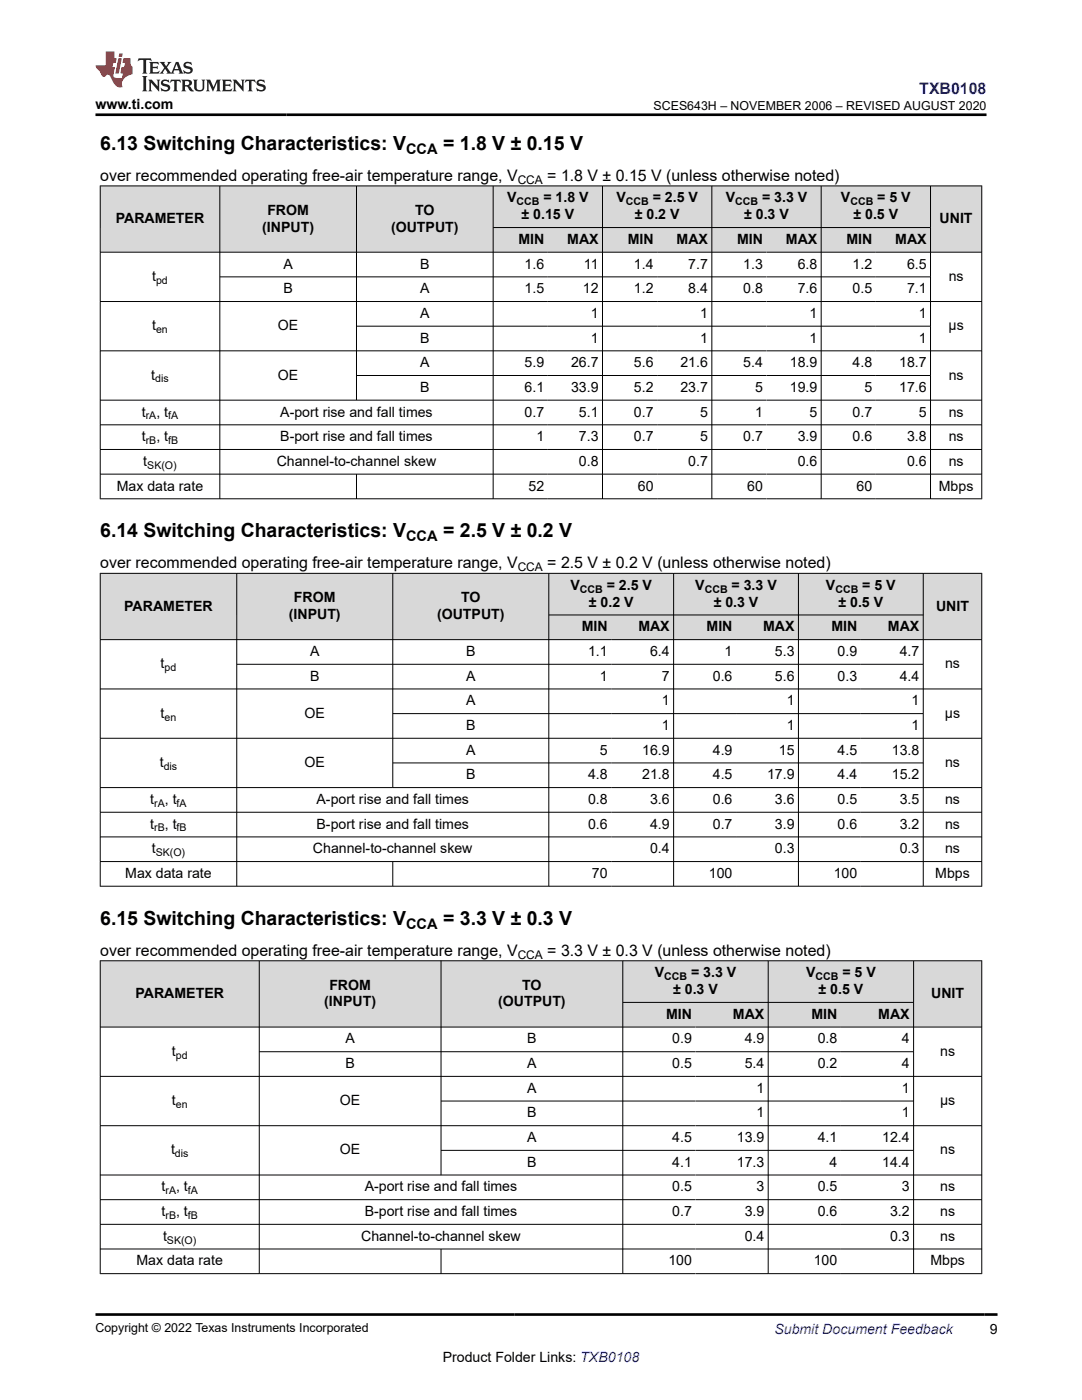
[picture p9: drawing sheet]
<svg xmlns="http://www.w3.org/2000/svg" width="216mm" height="279mm" viewBox="0 0 216 279" stroke-linecap="round" stroke-linejoin="round" font-family="sans-serif">
<defs><g id="words">
<g font-size="3.9">
<text x="20" y="29.9">6.13 Switching Characteristics: V</text>
<text x="88.4" y="29.9">= 1.8 V ± 0.15 V</text>
<text x="20" y="107.2">6.14 Switching Characteristics: V</text>
<text x="88.4" y="107.2">= 2.5 V ± 0.2 V</text>
<text x="20" y="184.5">6.15 Switching Characteristics: V</text>
<text x="88.4" y="184.5">= 3.3 V ± 0.3 V</text>
</g>
<text font-size="3.2" fill="#00f" x="183.4" y="18.7">TXB0108</text>
<g font-size="3.2">
<text x="20" y="36.1">over recommended operating free-air temperature range, V</text>
<text x="109.2" y="36.1">= 1.8 V ± 0.15 V (unless otherwise noted)</text>
<text x="20" y="113.4">over recommended operating free-air temperature range, V</text>
<text x="109.2" y="113.4">= 2.5 V ± 0.2 V (unless otherwise noted)</text>
<text x="20" y="190.7">over recommended operating free-air temperature range, V</text>
<text x="109.2" y="190.7">= 3.3 V ± 0.3 V (unless otherwise noted)</text>
</g>
<g font-size="2.9">
<text x="81" y="30.7">CCA</text>
<text x="81" y="108">CCA</text>
<text x="81" y="185.3">CCA</text>
</g>
<g font-size="2.8">
<text x="19" y="21.8">www.ti.com</text>
<text x="101.2" y="40.4">V</text>
<text x="108.4" y="40.4">= 1.8 V</text>
<text x="123" y="40.4">V</text>
<text x="130.2" y="40.4">= 2.5 V</text>
<text x="144.8" y="40.4">V</text>
<text x="152.1" y="40.4">= 3.3 V</text>
<text x="167.8" y="40.4">V</text>
<text x="175.1" y="40.4">= 5 V</text>
<text x="23.1" y="44.5">PARAMETER</text>
<text x="52.3" y="46.2">(INPUT)</text>
<text x="53.3" y="42.8">FROM</text>
<text x="78" y="46.2">(OUTPUT)</text>
<text x="82.8" y="42.8">TO</text>
<text x="104.1" y="43.8">± 0.15 V</text>
<text x="126.7" y="43.8">± 0.2 V</text>
<text x="148.5" y="43.8">± 0.3 V</text>
<text x="170.3" y="43.8">± 0.5 V</text>
<text x="187.5" y="44.5">UNIT</text>
<text x="56.6" y="53.6">A</text>
<text x="83.8" y="53.6">B</text>
<text x="103.4" y="48.7">MIN</text>
<text x="104.7" y="53.6">1.6</text>
<text x="113.2" y="48.7">MAX</text>
<text x="116.5" y="53.6">11</text>
<text x="125.3" y="48.7">MIN</text>
<text x="126.5" y="53.6">1.4</text>
<text x="135" y="48.7">MAX</text>
<text x="137.3" y="53.6">7.7</text>
<text x="147.1" y="48.7">MIN</text>
<text x="148.3" y="53.6">1.3</text>
<text x="156.8" y="48.7">MAX</text>
<text x="159.2" y="53.6">6.8</text>
<text x="168.9" y="48.7">MIN</text>
<text x="170.1" y="53.6">1.2</text>
<text x="178.6" y="48.7">MAX</text>
<text x="181" y="53.6">6.5</text>
<text x="30.4" y="56.1">t</text>
<text x="56.6" y="58.5">B</text>
<text x="83.8" y="58.5">A</text>
<text x="104.7" y="58.5">1.5</text>
<text x="116.3" y="58.5">12</text>
<text x="126.5" y="58.5">1.2</text>
<text x="137.3" y="58.5">8.4</text>
<text x="148.3" y="58.5">0.8</text>
<text x="159.2" y="58.5">7.6</text>
<text x="170.1" y="58.5">0.5</text>
<text x="181" y="58.5">7.1</text>
<text x="189.3" y="56.1">ns</text>
<text x="30.4" y="65.9">t</text>
<text x="55.5" y="65.9">OE</text>
<text x="83.8" y="63.4">A</text>
<text x="117.9" y="63.4">1</text>
<text x="139.7" y="63.4">1</text>
<text x="161.5" y="63.4">1</text>
<text x="183.3" y="63.4">1</text>
<text x="189.3" y="65.9">μs</text>
<text x="83.8" y="68.4">B</text>
<text x="117.9" y="68.4">1</text>
<text x="139.7" y="68.4">1</text>
<text x="161.5" y="68.4">1</text>
<text x="183.3" y="68.4">1</text>
<text x="30.2" y="75.8">t</text>
<text x="55.5" y="75.8">OE</text>
<text x="83.8" y="73.3">A</text>
<text x="104.7" y="73.3">5.9</text>
<text x="114" y="73.3">26.7</text>
<text x="126.5" y="73.3">5.6</text>
<text x="135.8" y="73.3">21.6</text>
<text x="148.3" y="73.3">5.4</text>
<text x="157.6" y="73.3">18.9</text>
<text x="170.1" y="73.3">4.8</text>
<text x="179.4" y="73.3">18.7</text>
<text x="189.3" y="75.8">ns</text>
<text x="28.3" y="83.1">t</text>
<text x="31.2" y="83.1">, t</text>
<text x="55.9" y="83.1">A-port rise and fall times</text>
<text x="83.8" y="78.2">B</text>
<text x="104.7" y="78.2">6.1</text>
<text x="104.7" y="83.1">0.7</text>
<text x="114" y="78.2">33.9</text>
<text x="115.5" y="83.1">5.1</text>
<text x="126.5" y="78.2">5.2</text>
<text x="126.5" y="83.1">0.7</text>
<text x="135.8" y="78.2">23.7</text>
<text x="139.7" y="83.1">5</text>
<text x="150.7" y="78.2">5</text>
<text x="150.7" y="83.1">1</text>
<text x="157.6" y="78.2">19.9</text>
<text x="161.5" y="83.1">5</text>
<text x="170.1" y="83.1">0.7</text>
<text x="172.5" y="78.2">5</text>
<text x="179.4" y="78.2">17.6</text>
<text x="183.3" y="83.1">5</text>
<text x="189.3" y="83.1">ns</text>
<text x="28.3" y="88.1">t</text>
<text x="31.2" y="88.1">, t</text>
<text x="55.9" y="88.1">B-port rise and fall times</text>
<text x="107" y="88.1">1</text>
<text x="115.5" y="88.1">7.3</text>
<text x="126.5" y="88.1">0.7</text>
<text x="139.7" y="88.1">5</text>
<text x="148.3" y="88.1">0.7</text>
<text x="159.2" y="88.1">3.9</text>
<text x="170.1" y="88.1">0.6</text>
<text x="181" y="88.1">3.8</text>
<text x="189.3" y="88.1">ns</text>
<text x="28.6" y="93">t</text>
<text x="55.2" y="93">Channel-to-channel skew</text>
<text x="115.5" y="93">0.8</text>
<text x="137.3" y="93">0.7</text>
<text x="159.2" y="93">0.6</text>
<text x="181" y="93">0.6</text>
<text x="189.3" y="93">ns</text>
<text x="23.3" y="97.9">Max data rate</text>
<text x="105.5" y="97.9">52</text>
<text x="127.3" y="97.9">60</text>
<text x="149.1" y="97.9">60</text>
<text x="170.9" y="97.9">60</text>
<text x="187.3" y="97.9">Mbps</text>
<text x="113.8" y="117.7">V</text>
<text x="121.1" y="117.7">= 2.5 V</text>
<text x="138.7" y="117.7">V</text>
<text x="146" y="117.7">= 3.3 V</text>
<text x="164.8" y="117.7">V</text>
<text x="172.1" y="117.7">= 5 V</text>
<text x="24.8" y="121.9">PARAMETER</text>
<text x="57.6" y="123.5">(INPUT)</text>
<text x="58.7" y="120.2">FROM</text>
<text x="87.2" y="123.5">(OUTPUT)</text>
<text x="92" y="120.2">TO</text>
<text x="117.5" y="121.1">± 0.2 V</text>
<text x="142.4" y="121.1">± 0.3 V</text>
<text x="167.3" y="121.1">± 0.5 V</text>
<text x="186.8" y="121.9">UNIT</text>
<text x="61.9" y="130.9">A</text>
<text x="93" y="130.9">B</text>
<text x="116.1" y="126">MIN</text>
<text x="117.3" y="130.9">1.1</text>
<text x="127.4" y="126">MAX</text>
<text x="129.7" y="130.9">6.4</text>
<text x="141" y="126">MIN</text>
<text x="144.6" y="130.9">1</text>
<text x="152.3" y="126">MAX</text>
<text x="154.6" y="130.9">5.3</text>
<text x="165.9" y="126">MIN</text>
<text x="167.1" y="130.9">0.9</text>
<text x="177.2" y="126">MAX</text>
<text x="179.5" y="130.9">4.7</text>
<text x="32.1" y="133.4">t</text>
<text x="61.9" y="135.8">B</text>
<text x="93" y="135.8">A</text>
<text x="119.7" y="135.8">1</text>
<text x="132.1" y="135.8">7</text>
<text x="142.2" y="135.8">0.6</text>
<text x="154.6" y="135.8">5.6</text>
<text x="167.1" y="135.8">0.3</text>
<text x="179.5" y="135.8">4.4</text>
<text x="188.6" y="133.4">ns</text>
<text x="32.1" y="143.2">t</text>
<text x="60.8" y="143.2">OE</text>
<text x="93" y="140.8">A</text>
<text x="132.1" y="140.8">1</text>
<text x="157" y="140.8">1</text>
<text x="181.9" y="140.8">1</text>
<text x="188.5" y="143.2">μs</text>
<text x="93" y="145.7">B</text>
<text x="132.1" y="145.7">1</text>
<text x="157" y="145.7">1</text>
<text x="181.9" y="145.7">1</text>
<text x="31.9" y="153.1">t</text>
<text x="60.8" y="153.1">OE</text>
<text x="93" y="150.6">A</text>
<text x="93" y="155.5">B</text>
<text x="117.3" y="155.5">4.8</text>
<text x="119.7" y="150.6">5</text>
<text x="128.2" y="150.6">16.9</text>
<text x="128.2" y="155.5">21.8</text>
<text x="142.2" y="150.6">4.9</text>
<text x="142.2" y="155.5">4.5</text>
<text x="153.1" y="155.5">17.9</text>
<text x="155.4" y="150.6">15</text>
<text x="167.1" y="150.6">4.5</text>
<text x="167.1" y="155.5">4.4</text>
<text x="178" y="150.6">13.8</text>
<text x="178" y="155.5">15.2</text>
<text x="188.6" y="153.1">ns</text>
<text x="30" y="160.5">t</text>
<text x="32.9" y="160.5">, t</text>
<text x="63.2" y="160.5">A-port rise and fall times</text>
<text x="117.3" y="160.5">0.8</text>
<text x="129.7" y="160.5">3.6</text>
<text x="142.2" y="160.5">0.6</text>
<text x="154.6" y="160.5">3.6</text>
<text x="167.1" y="160.5">0.5</text>
<text x="179.5" y="160.5">3.5</text>
<text x="188.6" y="160.5">ns</text>
<text x="30" y="165.4">t</text>
<text x="32.9" y="165.4">, t</text>
<text x="63.2" y="165.4">B-port rise and fall times</text>
<text x="117.3" y="165.4">0.6</text>
<text x="129.7" y="165.4">4.9</text>
<text x="142.2" y="165.4">0.7</text>
<text x="154.6" y="165.4">3.9</text>
<text x="167.1" y="165.4">0.6</text>
<text x="179.5" y="165.4">3.2</text>
<text x="188.6" y="165.4">ns</text>
<text x="30.3" y="170.3">t</text>
<text x="62.4" y="170.3">Channel-to-channel skew</text>
<text x="129.7" y="170.3">0.4</text>
<text x="154.6" y="170.3">0.3</text>
<text x="179.5" y="170.3">0.3</text>
<text x="188.6" y="170.3">ns</text>
<text x="25" y="175.2">Max data rate</text>
<text x="118.1" y="175.2">70</text>
<text x="141.5" y="175.2">100</text>
<text x="166.4" y="175.2">100</text>
<text x="186.6" y="175.2">Mbps</text>
<text x="65.7" y="197.5">FROM</text>
<text x="104.2" y="197.5">TO</text>
<text x="130.6" y="195">V</text>
<text x="137.9" y="195">= 3.3 V</text>
<text x="160.8" y="195">V</text>
<text x="168.1" y="195">= 5 V</text>
<text x="27" y="199.2">PARAMETER</text>
<text x="64.7" y="200.9">(INPUT)</text>
<text x="99.4" y="200.9">(OUTPUT)</text>
<text x="132.9" y="203.3">MIN</text>
<text x="134.3" y="198.4">± 0.3 V</text>
<text x="146.2" y="203.3">MAX</text>
<text x="161.9" y="203.3">MIN</text>
<text x="163.3" y="198.4">± 0.5 V</text>
<text x="175.3" y="203.3">MAX</text>
<text x="185.8" y="199.2">UNIT</text>
<text x="68.9" y="208.2">A</text>
<text x="105.2" y="208.2">B</text>
<text x="134.1" y="208.2">0.9</text>
<text x="148.6" y="208.2">4.9</text>
<text x="163.2" y="208.2">0.8</text>
<text x="180" y="208.2">4</text>
<text x="34.3" y="210.7">t</text>
<text x="68.9" y="213.2">B</text>
<text x="105.2" y="213.2">A</text>
<text x="134.1" y="213.2">0.5</text>
<text x="148.6" y="213.2">5.4</text>
<text x="163.2" y="213.2">0.2</text>
<text x="180" y="213.2">4</text>
<text x="187.6" y="210.7">ns</text>
<text x="34.3" y="220.5">t</text>
<text x="67.8" y="220.5">OE</text>
<text x="105.2" y="218.1">A</text>
<text x="150.9" y="218.1">1</text>
<text x="180" y="218.1">1</text>
<text x="187.6" y="220.5">μs</text>
<text x="105.2" y="223">B</text>
<text x="105.2" y="227.9">A</text>
<text x="134.1" y="227.9">4.5</text>
<text x="147" y="227.9">13.9</text>
<text x="150.9" y="223">1</text>
<text x="163.2" y="227.9">4.1</text>
<text x="176" y="227.9">12.4</text>
<text x="180" y="223">1</text>
<text x="34.1" y="230.4">t</text>
<text x="67.8" y="230.4">OE</text>
<text x="105.2" y="232.9">B</text>
<text x="134.1" y="232.9">4.1</text>
<text x="147" y="232.9">17.3</text>
<text x="165.5" y="232.9">4</text>
<text x="176" y="232.9">14.4</text>
<text x="187.6" y="230.4">ns</text>
<text x="32.2" y="237.8">t</text>
<text x="35.1" y="237.8">, t</text>
<text x="72.8" y="237.8">A-port rise and fall times</text>
<text x="134.1" y="237.8">0.5</text>
<text x="150.9" y="237.8">3</text>
<text x="163.2" y="237.8">0.5</text>
<text x="180" y="237.8">3</text>
<text x="187.6" y="237.8">ns</text>
<text x="32.2" y="242.7">t</text>
<text x="35.1" y="242.7">, t</text>
<text x="72.8" y="242.7">B-port rise and fall times</text>
<text x="134.1" y="242.7">0.7</text>
<text x="148.6" y="242.7">3.9</text>
<text x="163.2" y="242.7">0.6</text>
<text x="177.6" y="242.7">3.2</text>
<text x="187.6" y="242.7">ns</text>
<text x="32.5" y="247.6">t</text>
<text x="72.1" y="247.6">Channel-to-channel skew</text>
<text x="148.6" y="247.6">0.4</text>
<text x="177.6" y="247.6">0.3</text>
<text x="187.6" y="247.6">ns</text>
<text x="27.2" y="252.5">Max data rate</text>
<text x="133.4" y="252.5">100</text>
<text x="162.4" y="252.5">100</text>
<text x="185.6" y="252.5">Mbps</text>
<text x="197.5" y="266.1">9</text>
<text x="88.3" y="271.7">Product Folder Links: TXB0108</text>
</g>
<text font-size="2.8" fill="#00f" x="154.5" y="266.2">Submit Document Feedback</text>
<g font-size="2.5">
<text x="130.4" y="21.9">SCES643H – NOVEMBER 2006 – REVISED AUGUST 2020</text>
<text x="19" y="265.9">Copyright © 2022 Texas Instruments Incorporated</text>
</g>
<g font-size="2.4">
<text x="103.3" y="36.7">CCA</text>
<text x="103.3" y="114">CCA</text>
<text x="103.3" y="191.3">CCA</text>
</g>
<g font-size="2.1">
<text x="103.1" y="40.9">CCB</text>
<text x="124.9" y="40.9">CCB</text>
<text x="146.7" y="40.9">CCB</text>
<text x="169.7" y="40.9">CCB</text>
<text x="31.1" y="56.6">pd</text>
<text x="31.1" y="66.5">en</text>
<text x="31" y="76.3">dis</text>
<text x="29.1" y="83.7">rA</text>
<text x="33.6" y="83.7">fA</text>
<text x="29.1" y="88.6">rB</text>
<text x="33.6" y="88.6">fB</text>
<text x="29.4" y="93.5">SK(O)</text>
<text x="115.7" y="118.3">CCB</text>
<text x="140.6" y="118.3">CCB</text>
<text x="166.7" y="118.3">CCB</text>
<text x="32.8" y="134">pd</text>
<text x="32.8" y="143.8">en</text>
<text x="32.7" y="153.6">dis</text>
<text x="30.8" y="161">rA</text>
<text x="35.2" y="161">fA</text>
<text x="30.8" y="165.9">rB</text>
<text x="35.2" y="165.9">fB</text>
<text x="31.1" y="170.9">SK(O)</text>
<text x="132.5" y="195.6">CCB</text>
<text x="162.7" y="195.6">CCB</text>
<text x="35.1" y="211.3">pd</text>
<text x="35.1" y="221.1">en</text>
<text x="34.9" y="231">dis</text>
<text x="33" y="238.3">rA</text>
<text x="37.5" y="238.3">fA</text>
<text x="33" y="243.3">rB</text>
<text x="37.5" y="243.3">fB</text>
<text x="33.3" y="248.2">SK(O)</text>
</g>
</g></defs>
<g fill="#d8d8d8">
<path d="M20 37.1h175.9v8.3h-175.9z" fill-rule="evenodd"/>
<path d="M20.1 37.2h23.7v13.1h-23.7z" fill-rule="evenodd"/>
<path d="M43.9 37.2h27.2v13.1h-27.2z" fill-rule="evenodd"/>
<path d="M71.2 37.2h27.1v13.1h-27.1z" fill-rule="evenodd"/>
<path d="M98.5 37.2h21.7v8.1h-21.7z" fill-rule="evenodd"/>
<path d="M120.3 37.2h21.7v8.1h-21.7z" fill-rule="evenodd"/>
<path d="M142.1 37.2h21.7v8.1h-21.7z" fill-rule="evenodd"/>
<path d="M163.9 37.2h21.7v8.1h-21.7z" fill-rule="evenodd"/>
<path d="M185.7 37.2h10.1v13.1h-10.1z" fill-rule="evenodd"/>
<path d="M98.5 45.5h10.8v4.8h-10.8z" fill-rule="evenodd"/>
<path d="M109.3 45.5h10.9v4.8h-10.9z" fill-rule="evenodd"/>
<path d="M120.3 45.5h10.8v4.8h-10.8z" fill-rule="evenodd"/>
<path d="M131.1 45.5h10.9v4.8h-10.9z" fill-rule="evenodd"/>
<path d="M142.1 45.5h10.8v4.8h-10.8z" fill-rule="evenodd"/>
<path d="M152.9 45.5h10.9v4.8h-10.9z" fill-rule="evenodd"/>
<path d="M163.9 45.5h10.9v4.8h-10.9z" fill-rule="evenodd"/>
<path d="M174.8 45.5h10.8v4.8h-10.8z" fill-rule="evenodd"/>
</g>
<g fill="none" stroke="#000" stroke-width=".2">
<path d="M19.9 37.1h176.1M20 37v62.6M43.9 37v62.6M71.1 37v42.9M98.4 37v62.6M120.2 37v62.6M142 37v62.6M163.9 37v62.6M185.7 37v62.6M195.9 37v62.6M19.9 50.3h176.1M43.9 55.3h141.8"/>
<path d="M98.4 45.4h87.3M19.9 60.2h176.1M19.9 70h176.1M19.9 79.9h176.1M71.1 65.1h114.6M71.1 74.9h114.6M19.9 84.8h176.1M19.9 89.7h176.1M19.9 94.6h176.1M19.9 99.5h176.1M71.1 94.6v5"/>
</g>
<g fill="#d8d8d8">
<path d="M20 114.4h175.9v8.3h-175.9z" fill-rule="evenodd"/>
<path d="M20.1 114.5h27.1v13.1h-27.1z" fill-rule="evenodd"/>
<path d="M47.3 114.5h31v13.1h-31z" fill-rule="evenodd"/>
<path d="M78.4 114.5h31v13.1h-31z" fill-rule="evenodd"/>
<path d="M109.6 114.5h24.8v8.2h-24.8z" fill-rule="evenodd"/>
<path d="M134.5 114.5h24.8v8.2h-24.8z" fill-rule="evenodd"/>
<path d="M159.4 114.5h24.8v8.2h-24.8z" fill-rule="evenodd"/>
<path d="M184.3 114.5h11.5v13.1h-11.5z" fill-rule="evenodd"/>
<path d="M109.6 122.8h12.4v4.8h-12.4z" fill-rule="evenodd"/>
<path d="M122 122.8h12.4v4.8h-12.4z" fill-rule="evenodd"/>
<path d="M134.5 122.8h12.4v4.8h-12.4z" fill-rule="evenodd"/>
<path d="M146.9 122.8h12.4v4.8h-12.4z" fill-rule="evenodd"/>
<path d="M159.4 122.8h12.4v4.8h-12.4z" fill-rule="evenodd"/>
<path d="M171.8 122.8h12.4v4.8h-12.4z" fill-rule="evenodd"/>
</g>
<g fill="none" stroke="#000" stroke-width=".2">
<path d="M19.9 114.4h176.1M20 114.4v62.5M47.2 114.4v62.5M78.4 114.4v42.8M109.5 114.4v62.5M134.4 114.4v62.5M159.3 114.4v62.5M184.2 114.4v62.5M195.9 114.4v62.5M19.9 127.7h176.1M19.9 137.5h176.1M47.2 132.6h137.1"/>
<path d="M109.5 122.7h74.8M19.9 147.3h176.1M19.9 157.2h176.1M78.4 142.4h105.9M78.4 152.3h105.9M19.9 162.1h176.1M19.9 167h176.1M19.9 171.9h176.1M19.9 176.9h176.1M78.4 171.9v5"/>
</g>
<g fill="#d8d8d8">
<path d="M20 191.7h175.9v8.4h-175.9z" fill-rule="evenodd"/>
<path d="M20.1 191.8h31.6v13.1h-31.6z" fill-rule="evenodd"/>
<path d="M51.8 191.8h36.1v13.1h-36.1z" fill-rule="evenodd"/>
<path d="M88.1 191.8h36.1v13.1h-36.1z" fill-rule="evenodd"/>
<path d="M124.3 191.8h28.9v8.2h-28.9z" fill-rule="evenodd"/>
<path d="M153.3 191.8h28.9v8.2h-28.9z" fill-rule="evenodd"/>
<path d="M182.4 191.8h13.4v13.1h-13.4z" fill-rule="evenodd"/>
<path d="M124.3 200.1h14.5v4.8h-14.5z" fill-rule="evenodd"/>
<path d="M138.8 200.1h14.4v4.8h-14.4z" fill-rule="evenodd"/>
<path d="M153.3 200.1h14.5v4.8h-14.5z" fill-rule="evenodd"/>
<path d="M167.8 200.1h14.4v4.8h-14.4z" fill-rule="evenodd"/>
</g>
<g fill="none" stroke="#000" stroke-width=".2">
<path d="M19.9 191.7h176.1M20 191.7v62.5M51.7 191.7v62.5M88 191.7v42.9M124.3 191.7v62.5M153.3 191.7v62.5M182.3 191.7v62.5M195.9 191.7v62.5M19.9 205h176.1M19.9 214.8h176.1M51.7 209.9h130.7M88 219.7h94.4"/>
<path d="M124.3 200.1h58.1M19.9 224.7h176.1M19.9 234.5h176.1M19.9 239.4h176.1M88 229.6h94.4M19.9 244.3h176.1M19.9 249.3h176.1M19.9 254.2h176.1M88 249.3v4.9"/>
</g>
<path d="M27.7 11.6l-.2 .6 .5-.2h.6v.1v2.2l-.2 .4h1l-.2-.4v-2.2v-.1h.5l.5 .2-.1-.6zM29.8 12.4l.2 .3v1.6l-.2 .4h1.9l.1-.6a1.08 1.08 0 0 1-1.3 .2v-.7h.6l.4 .2v-.7l-.4 .2h-.6v-.5l.2-.2a1 1 0 0 1 1 .3l-.1-.5zM31.8 12.4l1 1.1-1 1.2h.9l-.2-.2 .4-.8 .5 .8-.2 .2h1.6l-.2-.2 .1-.5h1l.1 .5-.1 .2h.9l-.2-.4-.8-1.9h-.5l-1 2.1-.8-1.1 .9-1h-.8l.2 .2-.5 .6-.3-.6 .1-.2zM35.2 12.8l.4 1h-.8zM36.8 12.5a.65 .65 0 0 0-.2 .7 .65 .65 0 0 0 .6 .5l.7 .1 .1 .3a.79 .79 0 0 1-.7 .4 .79 .79 0 0 1-.7-.5l.1 .7 .2-.1a.93 .93 0 0 0 1.1 0 .93 .93 0 0 0 .4-.9 1.46 1.46 0 0 0-1.2-.6l-.1-.3a1.09 1.09 0 0 1 1.2 .2l-.2-.6-.1 .1-.6-.2zM28.4 15.2l.2 .4v2.2l-.2 .4h1l-.2-.4v-2.2l.2-.4zM29.6 15.9l.2 .4v1.5l-.2 .4h.8l-.3-.4v-1.3l1.7 1.8v-2l.2-.4h-.8l.2 .2 .1 1.1-1.2-1.3zM32.3 16a.65 .65 0 0 0-.2 .8 .65 .65 0 0 0 .7 .4l.6 .2 .1 .2a.79 .79 0 0 1-.7 .4 .79 .79 0 0 1-.7-.5l.1 .7 .2-.1a.93 .93 0 0 0 1.1 .1 .93 .93 0 0 0 .4-1 1.46 1.46 0 0 0-1.2-.5l-.1-.4a1.09 1.09 0 0 1 1.2 .2l-.2-.6-.1 .1-.6-.1zM34.1 15.9l-.1 .6a.63 .63 0 0 1 .7-.3l.1 1.6-.3 .4h1l-.2-.4v-1.6a.66 .66 0 0 1 .8 .3l-.1-.6zM36.2 15.9l.2 .4v1.5l-.2 .4h.9l-.2-.2v-.7h.5l.1 .2a.79 .79 0 0 0 1.2 .6l-1-.9a.61 .61 0 0 0 .6-.6 .61 .61 0 0 0-.5-.7zM36.9 16.2h.2a.47 .47 0 0 1 .5 .1 .47 .47 0 0 1 .1 .5l-.2 .1-.6 .1zM38.5 15.9l.2 .2a2.27 2.27 0 0 0 .4 2 1.04 1.04 0 0 0 1.7-.7v-1.3l.2-.2h-.8l.2 .4v1.1a.6 .6 0 0 1-.6 .6 .6 .6 0 0 1-.6-.6v-1.1l.3-.4zM41.1 15.9l.2 .4v1.5l-.2 .4h.7l-.2-.4v-1.4l.9 1.9 .8-1.9v1.4l-.2 .4h1l-.3-.4v-1.5l.3-.4h-.8l-.7 1.5-.7-1.5zM44.3 15.9l.2 .4v1.5l-.2 .4h1.9l.1-.6a1.09 1.09 0 0 1-1.3 .2v-.7h.6l.4 .2v-.6l-.4 .2h-.6v-.6l.2-.1a1.01 1.01 0 0 1 1 .3l-.1-.6zM46.4 15.9l.3 .4v1.5l-.3 .4h.8l-.2-.4v-1.3l1.6 1.8v-2l.2-.4h-.7l.2 .2v1.1l-1.2-1.3zM49 15.9l-.1 .6a.63 .63 0 0 1 .8-.3v1.6l-.3 .4h1l-.2-.4v-1.6a.66 .66 0 0 1 .8 .3l-.1-.6zM51.4 16a.65 .65 0 0 0-.2 .8 .65 .65 0 0 0 .6 .4l.6 .2 .2 .2a.79 .79 0 0 1-.8 .4 .79 .79 0 0 1-.6-.5l.1 .7 .2-.1a.93 .93 0 0 0 1 .1 .93 .93 0 0 0 .5-1 1.46 1.46 0 0 0-1.3-.5l-.1-.4a1.09 1.09 0 0 1 1.3 .2l-.2-.6-.2 .1-.5-.1z" fill="#231f20"/>
<path d="M21.1 10.3v2.7h-2.1l.1 .4 .9 1a.95 .95 0 0 0 .9 .9 .59 .59 0 0 1 .6-.4 .59 .59 0 0 1 .5 .3l.4 .8a1.59 1.59 0 0 0 2.1 1.4 1.61 1.61 0 0 1 1-2.3l1-.3-.1-1.5a1.59 1.59 0 0 1-.4-1.7h-1.4l-.2 .9h.5l-.1 .9h-.5l-.2 .9v.3l.4 .1-.2 .9h-.6a.73 .73 0 0 1-1.1-.7l.3-1.5h-.5l.2-.9h.5l.2-.9h-.5v-1.3zM23.6 11.6l-.6 3.1h.7l.6-3.1zM23.8 10.7l-.1 .6h.7l.1-.6z" fill="#ed1c24"/>
<path d="M19 22.9h177.8M19 262.3h180" fill="none" stroke="#000" stroke-width=".53"/>
<use href="#words"/>
</svg>
